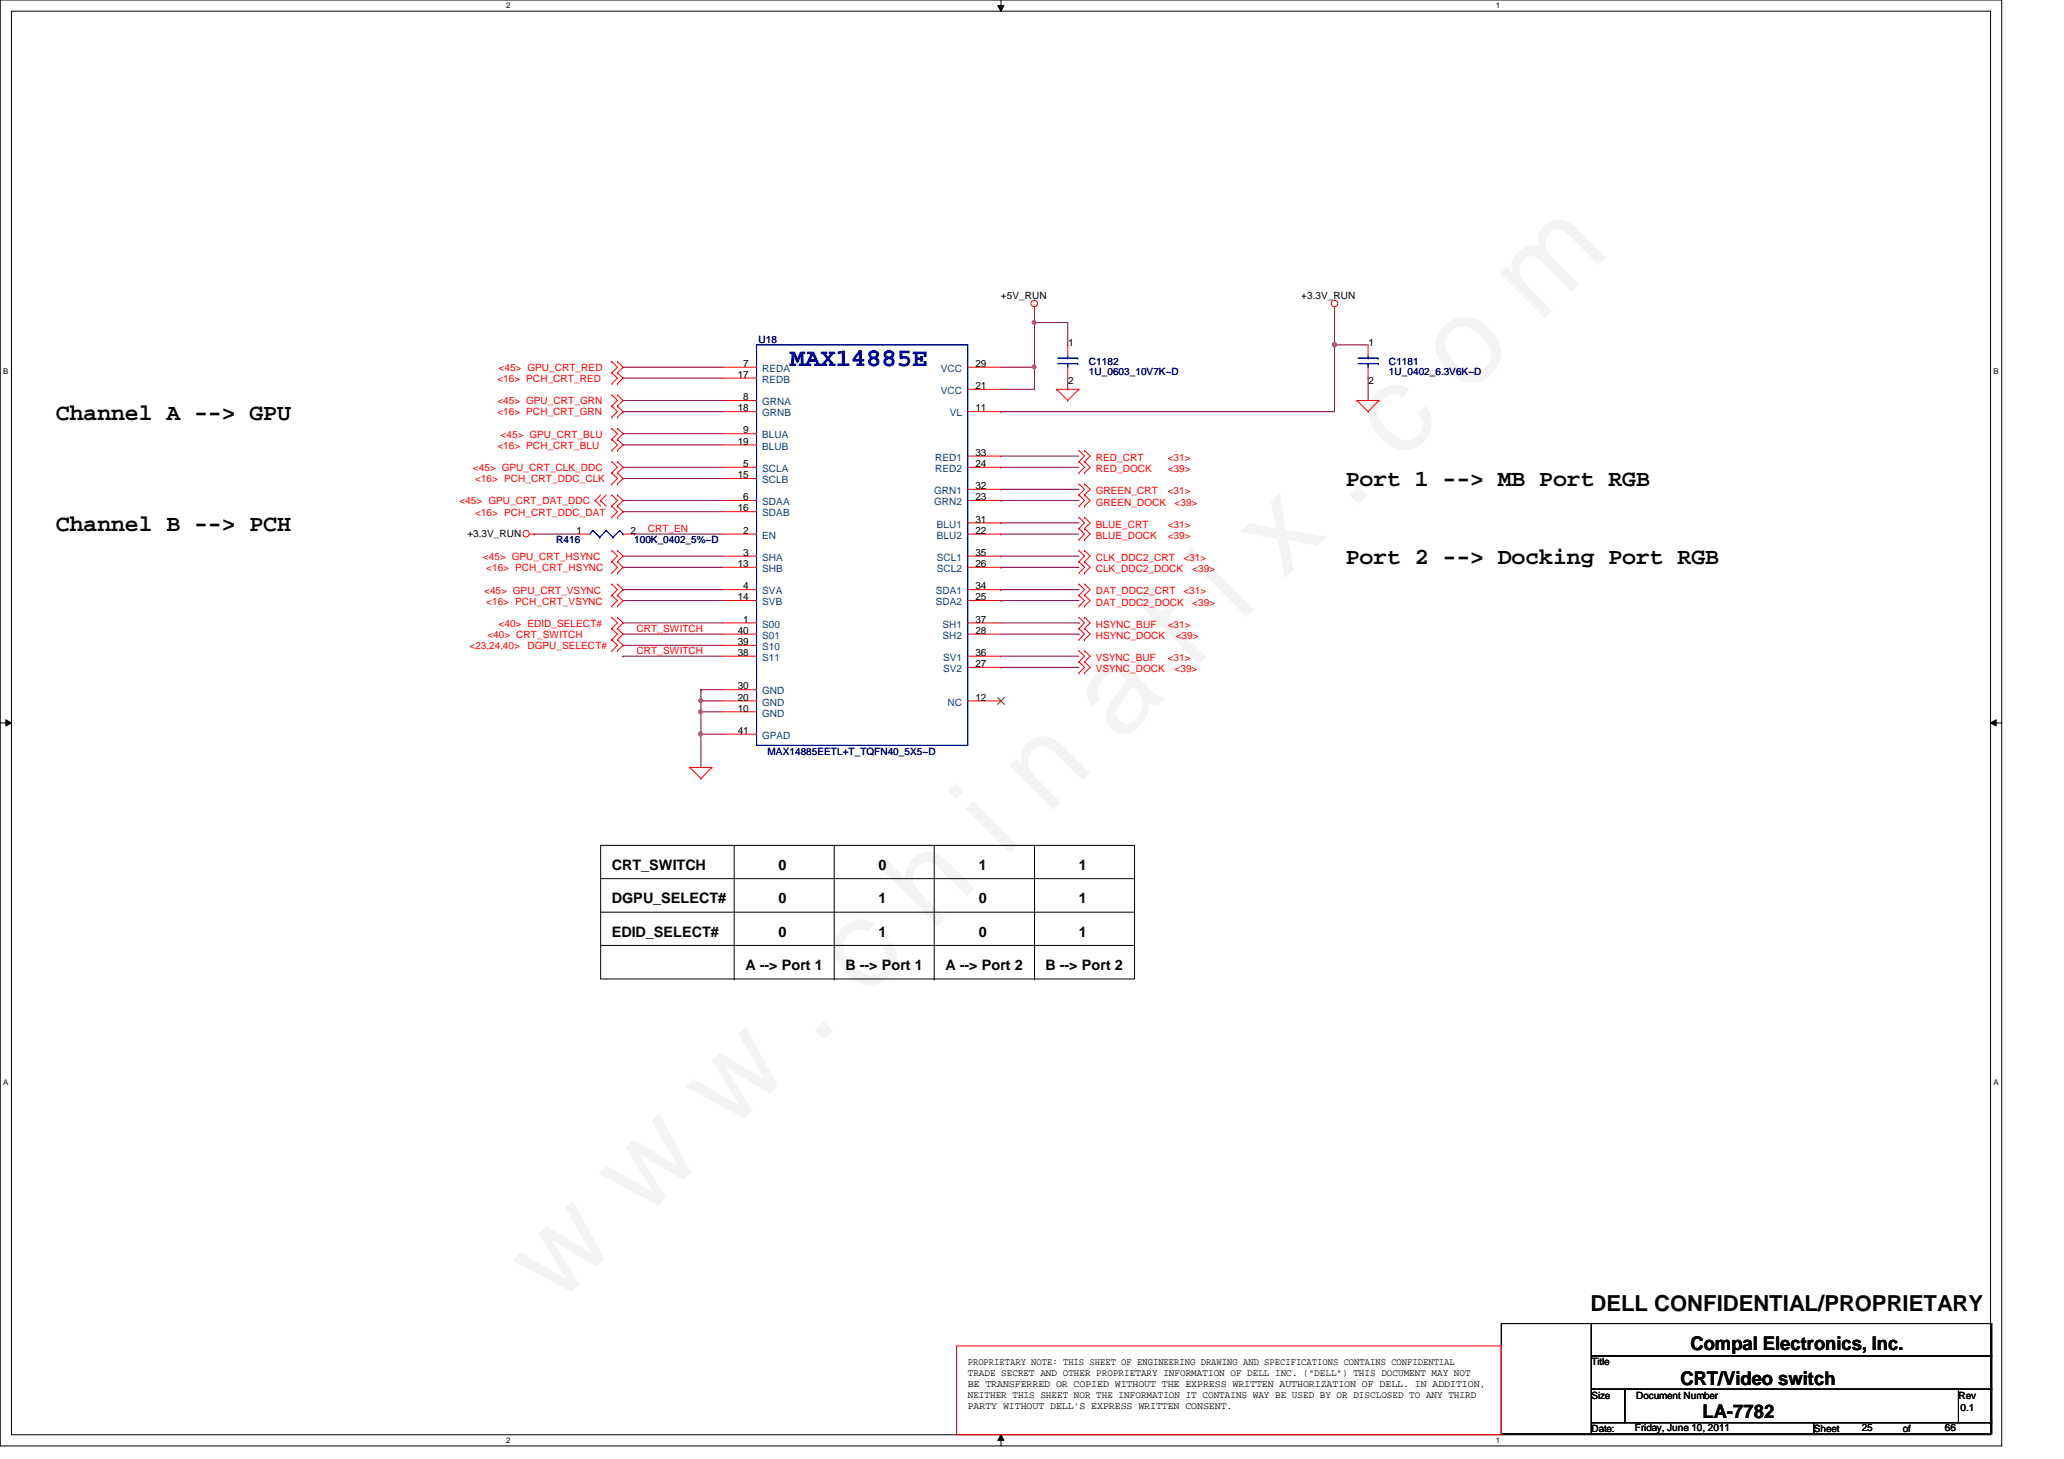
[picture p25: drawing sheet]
<svg xmlns="http://www.w3.org/2000/svg" width="297mm" height="210mm" viewBox="0 0 297 210" stroke-linecap="round" stroke-linejoin="round" font-family="sans-serif">
<defs><g id="words">
<text font-size="17.6" fill="#f0f" x="80.1" y="188" transform="rotate(-45 80.1 188)">w w w . c h i n a f i x . c o m</text>
<text font-size="3.6" fill="#00f" x="113.7" y="52.6">MAX14885E</text>
<g font-size="3.3">
<text x="8" y="60.4">Channel A --&gt; GPU</text>
<text x="193.7" y="70">Port 1 --&gt; MB Port RGB</text>
<text x="8" y="76.4">Channel B --&gt; PCH</text>
<text x="193.7" y="81.2">Port 2 --&gt; Docking Port RGB</text>
</g>
<text font-size="3.2" x="228.9" y="188.6">DELL CONFIDENTIAL/PROPRIETARY</text>
<g font-size="2.7">
<text x="243.3" y="194.3">Compal Electronics, Inc.</text>
<text x="241.8" y="199.2">CRT/Video switch</text>
<text x="245" y="204">LA-7782</text>
</g>
<g font-size="2.1">
<text x="88.1" y="125.1">CRT_SWITCH</text>
<text x="112.1" y="125.1">0</text>
<text x="126.4" y="125.1">0</text>
<text x="140.9" y="125.1">1</text>
<text x="155.3" y="125.1">1</text>
<text x="88.1" y="129.9">DGPU_SELECT#</text>
<text x="112.1" y="129.9">0</text>
<text x="126.4" y="129.9">1</text>
<text x="140.9" y="129.9">0</text>
<text x="155.3" y="129.9">1</text>
<text x="88.1" y="134.7">EDID_SELECT#</text>
<text x="112.1" y="134.7">0</text>
<text x="126.4" y="134.7">1</text>
<text x="140.9" y="134.7">0</text>
<text x="155.3" y="134.7">1</text>
<text x="107.3" y="139.5">A --&gt; Port 1</text>
<text x="121.7" y="139.5">B --&gt; Port 1</text>
<text x="136.1" y="139.5">A --&gt; Port 2</text>
<text x="150.4" y="139.5">B --&gt; Port 2</text>
</g>
<g font-size="1.4">
<text x="144.1" y="43">+5V_RUN</text>
<text x="187.3" y="43">+3.3V_RUN</text>
<text x="107" y="52.8">7</text>
<text x="140.4" y="52.8">29</text>
<text x="153.7" y="49.8">1</text>
<text x="196.9" y="49.8">1</text>
<text x="106.2" y="59.2">18</text>
<text x="106.2" y="54.4">17</text>
<text x="107" y="57.6">8</text>
<text x="140.4" y="59.2">11</text>
<text x="140.4" y="56">21</text>
<text x="153.7" y="55.3">2</text>
<text x="196.9" y="55.3">2</text>
<text x="106.2" y="64">19</text>
<text x="107" y="62.4">9</text>
<text x="140.4" y="65.6">33</text>
<text x="106.2" y="68.8">15</text>
<text x="107" y="67.2">5</text>
<text x="107" y="72">6</text>
<text x="140.4" y="67.2">24</text>
<text x="140.4" y="72">23</text>
<text x="140.4" y="70.4">32</text>
<text x="67.3" y="77.2">+3.3V_RUN</text>
<text x="83" y="76.8">1</text>
<text x="90.8" y="76.8">2</text>
<text x="106.2" y="73.6">16</text>
<text x="107" y="76.8">2</text>
<text x="140.4" y="75.2">31</text>
<text x="140.4" y="76.8">22</text>
<text x="106.2" y="81.6">13</text>
<text x="107" y="80">3</text>
<text x="140.4" y="80">35</text>
<text x="140.4" y="81.6">26</text>
<text x="106.2" y="86.4">14</text>
<text x="107" y="84.8">4</text>
<text x="107" y="89.6">1</text>
<text x="140.4" y="89.6">37</text>
<text x="140.4" y="84.8">34</text>
<text x="140.4" y="86.4">25</text>
<text x="106.2" y="92.8">39</text>
<text x="106.2" y="91.2">40</text>
<text x="106.2" y="94.4">38</text>
<text x="140.4" y="94.4">36</text>
<text x="140.4" y="96">27</text>
<text x="140.4" y="91.2">28</text>
<text x="106.2" y="99.2">30</text>
<text x="106.2" y="100.8">20</text>
<text x="140.4" y="100.8">12</text>
<text x="106.2" y="102.4">10</text>
<text x="106.2" y="105.6">41</text>
<text x="139.3" y="196.4">PROPRIETARY NOTE: THIS SHEET OF ENGINEERING DRAWING AND SPECIFICATIONS CONTAINS CONFIDENTIAL</text>
<text x="139.3" y="198">TRADE SECRET AND OTHER PROPRIETARY INFORMATION OF DELL INC. (&quot;DELL&quot;) THIS DOCUMENT MAY NOT</text>
<text x="229" y="196.4">Title</text>
<text x="139.3" y="201.1">NEITHER THIS SHEET NOR THE INFORMATION IT CONTAINS WAY BE USED BY OR DISCLOSED TO ANY THIRD</text>
<text x="139.3" y="199.6">BE TRANSFERRED OR COPIED WITHOUT THE EXPRESS WRITTEN AUTHORIZATION OF DELL. IN ADDITION,</text>
<text x="139.3" y="202.7">PARTY WITHOUT DELL'S EXPRESS WRITTEN CONSENT.</text>
<text x="229" y="201.2">Size</text>
<text x="235.5" y="201.2">Document Number</text>
<text x="281.9" y="201.2">Rev</text>
<text x="282.1" y="203">0.1</text>
<text x="229" y="206">Date:</text>
<text x="235.3" y="205.9">Friday, June 10, 2011</text>
<text x="261" y="206">Sheet</text>
<text x="267.9" y="205.9">25</text>
<text x="273.9" y="206">of</text>
<text x="279.9" y="205.9">66</text>
</g>
<g font-size="1.4" fill="#f00">
<text x="71.8" y="53.4">&lt;45&gt; GPU_CRT_RED</text>
<text x="71.6" y="58.2">&lt;45&gt; GPU_CRT_GRN</text>
<text x="71.6" y="55">&lt;16&gt; PCH_CRT_RED</text>
<text x="71.6" y="59.8">&lt;16&gt; PCH_CRT_GRN</text>
<text x="71.6" y="64.6">&lt;16&gt; PCH_CRT_BLU</text>
<text x="72" y="63">&lt;45&gt; GPU_CRT_BLU</text>
<text x="68.1" y="67.8">&lt;45&gt; GPU_CRT_CLK_DDC</text>
<text x="68.4" y="69.4">&lt;16&gt; PCH_CRT_DDC_CLK</text>
<text x="157.7" y="66.3">RED_CRT</text>
<text x="157.7" y="71.1">GREEN_CRT</text>
<text x="157.7" y="67.9">RED_DOCK</text>
<text x="168.1" y="71.1">&lt;31&gt;</text>
<text x="168.1" y="67.9">&lt;39&gt;</text>
<text x="168.1" y="66.3">&lt;31&gt;</text>
<text x="66.1" y="72.6">&lt;45&gt; GPU_CRT_DAT_DDC</text>
<text x="68.4" y="74.2">&lt;16&gt; PCH_CRT_DDC_DAT</text>
<text x="93.2" y="76.5">CRT_EN</text>
<text x="157.7" y="75.9">BLUE_CRT</text>
<text x="157.7" y="72.7">GREEN_DOCK</text>
<text x="157.7" y="77.5">BLUE_DOCK</text>
<text x="168.1" y="75.9">&lt;31&gt;</text>
<text x="168.1" y="77.5">&lt;39&gt;</text>
<text x="169" y="72.7">&lt;39&gt;</text>
<text x="69.5" y="80.6">&lt;45&gt; GPU_CRT_HSYNC</text>
<text x="70" y="82.2">&lt;16&gt; PCH_CRT_HSYNC</text>
<text x="157.7" y="80.7">CLK_DDC2_CRT</text>
<text x="157.7" y="82.3">CLK_DDC2_DOCK</text>
<text x="170.3" y="80.7">&lt;31&gt;</text>
<text x="171.6" y="82.3">&lt;39&gt;</text>
<text x="69.7" y="85.4">&lt;45&gt; GPU_CRT_VSYNC</text>
<text x="70" y="87">&lt;16&gt; PCH_CRT_VSYNC</text>
<text x="157.7" y="85.5">DAT_DDC2_CRT</text>
<text x="157.7" y="87.1">DAT_DDC2_DOCK</text>
<text x="170.3" y="85.5">&lt;31&gt;</text>
<text x="171.6" y="87.1">&lt;39&gt;</text>
<text x="67.6" y="93.4">&lt;23,24,40&gt;</text>
<text x="70.1" y="91.8">&lt;40&gt; CRT_SWITCH</text>
<text x="71.8" y="90.2">&lt;40&gt; EDID_SELECT#</text>
<text x="75.9" y="93.4">DGPU_SELECT#</text>
<text x="91.6" y="90.9">CRT_SWITCH</text>
<text x="91.6" y="94.1">CRT_SWITCH</text>
<text x="157.7" y="90.3">HSYNC_BUF</text>
<text x="157.7" y="95.1">VSYNC_BUF</text>
<text x="157.7" y="91.9">HSYNC_DOCK</text>
<text x="168.1" y="90.3">&lt;31&gt;</text>
<text x="168.1" y="95.1">&lt;31&gt;</text>
<text x="169.2" y="91.9">&lt;39&gt;</text>
<text x="157.7" y="96.7">VSYNC_DOCK</text>
<text x="169" y="96.7">&lt;39&gt;</text>
</g>
<g font-size="1.4" fill="#000080">
<text x="109.2" y="49.4">U18</text>
<text x="156.7" y="52.6">C1182</text>
<text x="199.9" y="52.6">C1181</text>
<text x="156.7" y="54">1U_0603_10V7K~D</text>
<text x="199.9" y="54">1U_0402_6.3V6K~D</text>
<text x="80" y="78.2">R416</text>
<text x="91.3" y="78.2">100K_0402_5%~D</text>
<text x="110.4" y="108.6">MAX14885EETL+T_TQFN40_5X5~D</text>
</g>
<g font-size="1.4" fill="#004080">
<text x="109.7" y="53.5">REDA</text>
<text x="135.4" y="53.5">VCC</text>
<text x="109.7" y="58.3">GRNA</text>
<text x="109.7" y="59.9">GRNB</text>
<text x="109.7" y="55.1">REDB</text>
<text x="135.4" y="56.7">VCC</text>
<text x="136.7" y="59.9">VL</text>
<text x="109.7" y="63.1">BLUA</text>
<text x="109.7" y="64.7">BLUB</text>
<text x="109.7" y="69.5">SCLB</text>
<text x="109.7" y="67.9">SCLA</text>
<text x="134.4" y="71.1">GRN1</text>
<text x="134.6" y="66.3">RED1</text>
<text x="134.6" y="67.9">RED2</text>
<text x="109.7" y="74.3">SDAB</text>
<text x="109.7" y="72.7">SDAA</text>
<text x="109.7" y="77.5">EN</text>
<text x="134.4" y="72.7">GRN2</text>
<text x="134.8" y="75.9">BLU1</text>
<text x="134.8" y="77.5">BLU2</text>
<text x="109.7" y="80.7">SHA</text>
<text x="109.7" y="82.3">SHB</text>
<text x="134.8" y="80.7">SCL1</text>
<text x="134.8" y="82.3">SCL2</text>
<text x="109.7" y="85.5">SVA</text>
<text x="109.7" y="87.1">SVB</text>
<text x="134.7" y="85.5">SDA1</text>
<text x="134.7" y="87.1">SDA2</text>
<text x="109.7" y="93.5">S10</text>
<text x="109.7" y="90.3">S00</text>
<text x="109.7" y="91.9">S01</text>
<text x="109.7" y="95.1">S11</text>
<text x="135.6" y="90.3">SH1</text>
<text x="135.6" y="91.9">SH2</text>
<text x="135.7" y="95.1">SV1</text>
<text x="109.7" y="99.9">GND</text>
<text x="109.7" y="101.5">GND</text>
<text x="135.7" y="96.7">SV2</text>
<text x="136.4" y="101.5">NC</text>
<text x="109.7" y="103.1">GND</text>
<text x="109.7" y="106.3">GPAD</text>
</g>
<g font-size="1.1">
<text x="72.9" y="1.1">2</text>
<text x="215.3" y="1.1">1</text>
<text x=".5" y="53.8">B</text>
<text x="286.9" y="53.8">B</text>
<text x=".5" y="156.2">A</text>
<text x="286.9" y="156.2">A</text>
<text x="72.9" y="207.6">2</text>
<text x="215.3" y="207.6">1</text>
</g>
</g></defs>
<path d="M0 0h288.1v208h-288.1zM1.6 1.6h284.9v204.8h-284.9z" fill="none" stroke="#000" stroke-width=".14"/>
<g fill="#fff">
<path d="M72.9 .2h.5v1.2h-.5z"/>
<path d="M72.9 206.6h.5v1.2h-.5z"/>
</g>
<path d="M143.6 .8h.9l-.4 .8zM144.1 0v1.6M144.1 206.4l.4 .8h-.9zM144.1 206.4v1.6" fill="none" stroke="#000" stroke-width=".14"/>
<path d="M143.6 .8h.9l-.4 .8zM144.1 206.4l.4 .8h-.9z" fill="#000"/>
<g fill="#fff">
<path d="M215.3 .2h.6v1.2h-.6z"/>
<path d="M215.3 206.6h.6v1.2h-.6z"/>
<path d="M.5 52.8h.7v1.2h-.7z"/>
<path d="M286.9 52.8h.7v1.2h-.7z"/>
<path d="M.5 155.2h.7v1.2h-.7z"/>
<path d="M286.9 155.2h.7v1.2h-.7z"/>
</g>
<g fill="none" stroke="#000" stroke-width=".14">
<path d="M0 104h1.6M.8 103.5l.8 .5-.8 .4zM286.5 104l.8-.5v.9zM286.5 104h1.6M86.4 121.6h76.9v19.2h-76.9zM86.4 126.4h76.9M86.4 131.2h76.9M86.4 136h76.9M216.1 190.4h12.9v15.9h-12.9zM229 190.4h57.6v4.7h-57.6zM229 195.1h57.6v4.8h-57.6zM229 199.9h4.8v4.8h-4.8z"/>
<path d="M233.8 199.9h48.1v4.8h-48.1zM281.9 199.9h4.7v4.8h-4.7zM229 204.7h32v1.6h-32zM261 204.7h25.6v1.6h-25.6z"/>
</g>
<path d="M.8 103.5l.8 .5-.8 .4zM286.5 104l.8-.5v.9z" fill="#000"/>
<path d="M144.1 59.2h48" fill="none" stroke="#800040" stroke-width=".14"/>
<path d="M137.7 193.6h78.4v12.8h-78.4z" fill="none" stroke="#f00" stroke-width=".14"/>
<path d="M108.9 49.6h30.4v57.6h-30.4z" fill="none" stroke="#00f" stroke-width=".14"/>
<use href="#words"/>
</svg>
